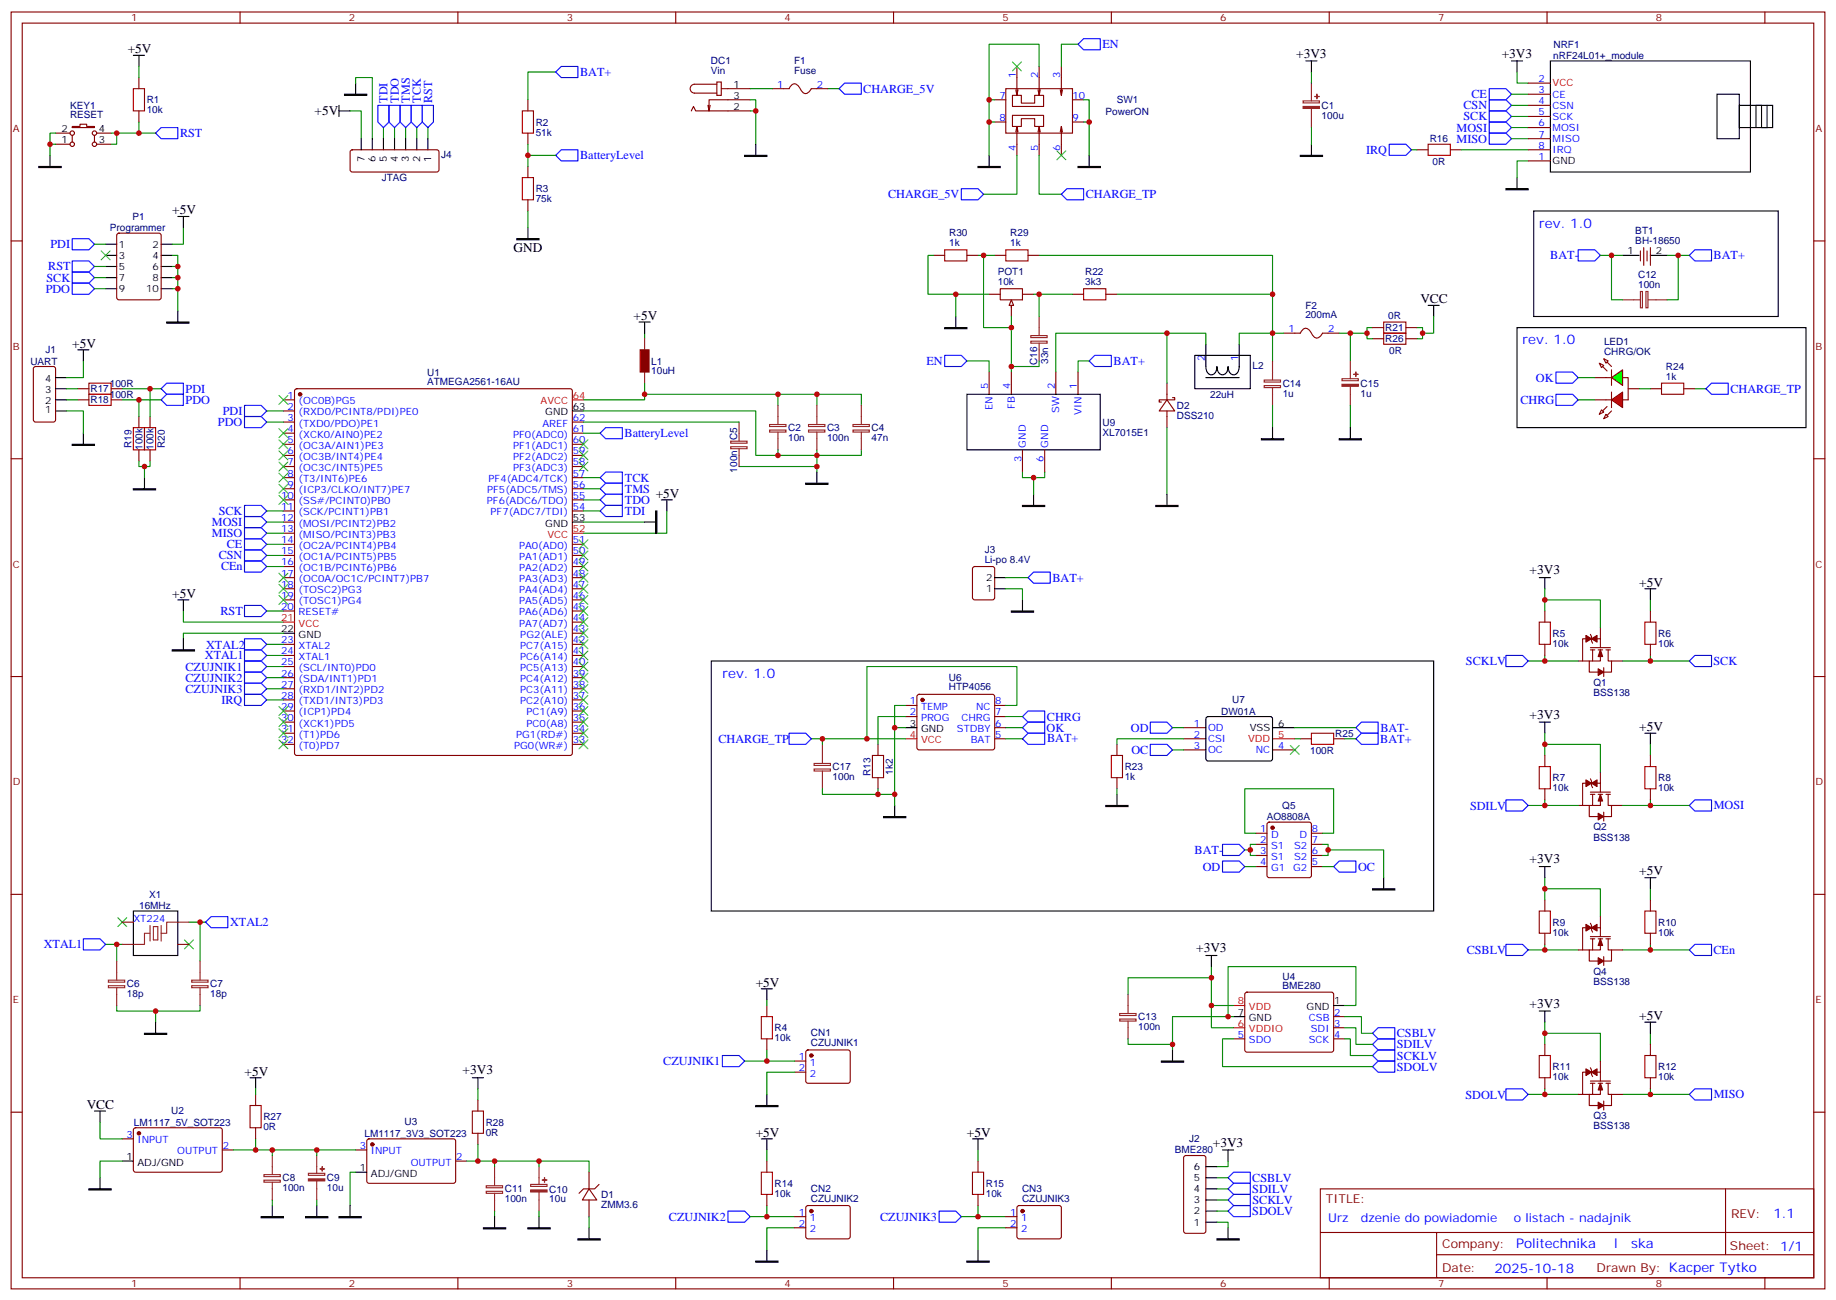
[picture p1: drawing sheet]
<svg xmlns="http://www.w3.org/2000/svg" width="583mm" height="413mm" viewBox="0 0 583 413" stroke-linecap="round" stroke-linejoin="round" font-family="sans-serif">
<defs><g id="words">
<g font-size="4.2">
<text x="40.6" y="16.9">+5V</text>
<text x="411.4" y="18.3">+3V3</text>
<text x="476.7" y="18.3">+3V3</text>
<text x="99.9" y="36.6">+5V</text>
<text x="54.7" y="68">+5V</text>
<text x="163" y="80">GND</text>
<text x="201.1" y="101.5">+5V</text>
<text x="450.8" y="96.2">VCC</text>
<text x="22.9" y="110.3">+5V</text>
<text x="208.1" y="158">+5V</text>
<text x="485.5" y="182.3">+3V3</text>
<text x="54.7" y="189.7">+5V</text>
<text x="520.3" y="186.2">+5V</text>
<text x="485.5" y="228.2">+3V3</text>
<text x="520.3" y="232.1">+5V</text>
<text x="485.5" y="274">+3V3</text>
<text x="520.3" y="277.9">+5V</text>
<text x="379.7" y="302.2">+3V3</text>
<text x="239.9" y="313.2">+5V</text>
<text x="485.5" y="319.9">+3V3</text>
<text x="520.3" y="323.8">+5V</text>
<text x="77.6" y="341.4">+5V</text>
<text x="146.9" y="341.1">+3V3</text>
<text x="27.5" y="352">VCC</text>
<text x="239.9" y="360.8">+5V</text>
<text x="306.9" y="360.8">+5V</text>
<text x="385" y="364">+3V3</text>
</g>
<g font-size="4.2" fill="#00f">
<text x="488.6" y="72.2">rev. 1.0</text>
<text x="483.3" y="109.3">rev. 1.0</text>
<text x="229.3" y="215.1">rev. 1.0</text>
<text x="562.9" y="386.7">1.1</text>
<text x="481.3" y="396.2">Politechnika</text>
<text x="512.4" y="396.2">l</text>
<text x="517.8" y="396.2">ska</text>
<text x="474.4" y="404">2025-10-18</text>
</g>
<g font-size="3.9" fill="#00f">
<text x="349.9" y="15.3">EN</text>
<text x="184.1" y="24.1">BAT+</text>
<text x="274" y="29.4">CHARGE_5V</text>
<text x="123" y="32.6" transform="rotate(-90 123 32.6)">TDI</text>
<text x="126.6" y="32.6" transform="rotate(-90 126.6 32.6)">TDO</text>
<text x="130.1" y="32.6" transform="rotate(-90 130.1 32.6)">TMS</text>
<text x="133.6" y="32.6" transform="rotate(-90 133.6 32.6)">TCK</text>
<text x="137.2" y="32.6" transform="rotate(-90 137.2 32.6)">RST</text>
<text x="464.5" y="34.7">CSN</text>
<text x="467.1" y="31.2">CE</text>
<text x="462.4" y="41.8">MOSI</text>
<text x="464.5" y="38.2">SCK</text>
<text x="57.1" y="43.6">RST</text>
<text x="462.4" y="45.3">MISO</text>
<text x="184.1" y="50.6">BatteryLevel</text>
<text x="433.6" y="48.8">IRQ</text>
<text x="281.9" y="62.9">CHARGE_5V</text>
<text x="344.6" y="62.9">CHARGE_TP</text>
<text x="16" y="78.8">PDI</text>
<text x="492.1" y="82.3">BAT-</text>
<text x="544" y="82.3">BAT+</text>
<text x="14.7" y="89.4">SCK</text>
<text x="15.3" y="85.7">RST</text>
<text x="14.5" y="92.9">PDO</text>
<text x="294.1" y="115.8">EN</text>
<text x="353.5" y="115.8">BAT+</text>
<text x="58.9" y="124.7">PDI</text>
<text x="487.5" y="121.2">OK</text>
<text x="549.3" y="124.6">CHARGE_TP</text>
<text x="58.9" y="128.2">PDO</text>
<text x="70.7" y="131.7">PDI</text>
<text x="482.6" y="128.3">CHRG</text>
<text x="69.2" y="135.2">PDO</text>
<text x="198.3" y="138.8">BatteryLevel</text>
<text x="198.4" y="153">TCK</text>
<text x="198.4" y="156.5">TMS</text>
<text x="198.4" y="160">TDO</text>
<text x="67.2" y="167">MOSI</text>
<text x="69.4" y="163.5">SCK</text>
<text x="198.4" y="163.5">TDI</text>
<text x="67.2" y="170.5">MISO</text>
<text x="69.4" y="177.6">CSN</text>
<text x="72" y="174">CE</text>
<text x="70.2" y="181">CEn</text>
<text x="334" y="184.7">BAT+</text>
<text x="70" y="195.1">RST</text>
<text x="65" y="209.3">XTAL1</text>
<text x="65.4" y="205.9">XTAL2</text>
<text x="58.9" y="212.8">CZUJNIK1</text>
<text x="465.3" y="211.1">SCKLV</text>
<text x="543.9" y="211">SCK</text>
<text x="58.9" y="216.4">CZUJNIK2</text>
<text x="58.9" y="219.9">CZUJNIK3</text>
<text x="70.3" y="223.4">IRQ</text>
<text x="332.2" y="232.3">OK</text>
<text x="332.3" y="228.7">CHRG</text>
<text x="359" y="232.3">OD</text>
<text x="438.1" y="232.3">BAT-</text>
<text x="228" y="235.8">CHARGE_TP</text>
<text x="332.4" y="235.7">BAT+</text>
<text x="359.2" y="239.3">OC</text>
<text x="438.1" y="235.8">BAT+</text>
<text x="466.6" y="257.1">SDILV</text>
<text x="544" y="256.9">MOSI</text>
<text x="379.2" y="271.1">BAT-</text>
<text x="381.8" y="276.3">OD</text>
<text x="431.1" y="276.4">OC</text>
<text x="73" y="294">XTAL2</text>
<text x="13.9" y="301">XTAL1</text>
<text x="465.6" y="302.9">CSBLV</text>
<text x="543.9" y="302.9">CEn</text>
<text x="443.4" y="329.3">CSBLV</text>
<text x="443.4" y="332.8">SDILV</text>
<text x="210.6" y="338.1">CZUJNIK1</text>
<text x="443.4" y="339.8">SDOLV</text>
<text x="443.4" y="336.4">SCKLV</text>
<text x="465.2" y="348.8">SDOLV</text>
<text x="544" y="348.6">MISO</text>
<text x="397.5" y="375.1">CSBLV</text>
<text x="397.5" y="378.7">SDILV</text>
<text x="397.6" y="382.3">SCKLV</text>
<text x="212.3" y="387.5">CZUJNIK2</text>
<text x="279.3" y="387.5">CZUJNIK3</text>
<text x="397.5" y="385.7">SDOLV</text>
<text x="421.6" y="388">Urz</text>
<text x="432" y="388">dzenie do powiadomie</text>
<text x="480.5" y="388">o listach - nadajnik</text>
</g>
<g font-size="3.9" fill="#800">
<text x="420.9" y="382">TITLE:</text>
<text x="549.5" y="386.7">REV:</text>
<text x="457.8" y="396.2">Company:</text>
<text x="549.1" y="396.8">Sheet: 1/1</text>
<text x="457.8" y="403.9">Date:</text>
<text x="506.8" y="403.9">Drawn By: Kacper Tytko</text>
</g>
<g font-size="3.2" fill="#800">
<text x="41.6" y="6.8">1</text>
<text x="110.8" y="6.8">2</text>
<text x="179.9" y="6.8">3</text>
<text x="249.1" y="6.8">4</text>
<text x="318.2" y="6.8">5</text>
<text x="387.3" y="6.8">6</text>
<text x="456.5" y="6.8">7</text>
<text x="525.6" y="6.8">8</text>
<text x="4.1" y="41.9">A</text>
<text x="576.3" y="41.9">A</text>
<text x="4.1" y="111.1">B</text>
<text x="576.3" y="111.1">B</text>
<text x="4.1" y="180.2">C</text>
<text x="576.3" y="180.2">C</text>
<text x="4.1" y="249.3">D</text>
<text x="576.3" y="249.3">D</text>
<text x="4.1" y="318.5">E</text>
<text x="576.3" y="318.5">E</text>
<text x="41.6" y="408.6">1</text>
<text x="110.8" y="408.6">2</text>
<text x="179.9" y="408.6">3</text>
<text x="249.1" y="408.6">4</text>
<text x="318.2" y="408.6">5</text>
<text x="387.3" y="408.6">6</text>
<text x="456.5" y="408.6">7</text>
<text x="525.6" y="408.6">8</text>
</g>
<g font-size="3.2" fill="#000080">
<text x="493.1" y="15.2">NRF1</text>
<text x="225.7" y="23.5">Vin</text>
<text x="225.7" y="20.2">DC1</text>
<text x="252.1" y="23.5">Fuse</text>
<text x="252.1" y="20.4">F1</text>
<text x="493" y="18.7">nRF24L01+_module</text>
<text x="22.2" y="34.6">KEY1</text>
<text x="46.6" y="32.8">R1</text>
<text x="354.5" y="32.9">SW1</text>
<text x="419.5" y="34.6">C1</text>
<text x="22.2" y="37.6">RESET</text>
<text x="46.6" y="36">10k</text>
<text x="170" y="39.9">R2</text>
<text x="350.9" y="36.4">PowerON</text>
<text x="419.5" y="37.7">100u</text>
<text x="170" y="43.1">51k</text>
<text x="453.8" y="45.2">R16</text>
<text x="140.1" y="50.1">J4</text>
<text x="454.7" y="52.2">0R</text>
<text x="121.2" y="57.5">JTAG</text>
<text x="170" y="64.2">75k</text>
<text x="170" y="61">R3</text>
<text x="42.1" y="69.8">P1</text>
<text x="34.9" y="73.4">Programmer</text>
<text x="301.3" y="75">R30</text>
<text x="320.7" y="75">R29</text>
<text x="519.1" y="77.5">BH-18650</text>
<text x="519.1" y="74.4">BT1</text>
<text x="301.3" y="78.2">1k</text>
<text x="320.7" y="78.2">1k</text>
<text x="316.7" y="87.4">POT1</text>
<text x="344.5" y="87.4">R22</text>
<text x="520" y="88.3">C12</text>
<text x="316.7" y="90.6">10k</text>
<text x="344.5" y="90.6">3k3</text>
<text x="520" y="91.5">100n</text>
<text x="414.4" y="101.1">200mA</text>
<text x="414.4" y="98">F2</text>
<text x="440.6" y="101.2">0R</text>
<text x="439.7" y="105.1">R21</text>
<text x="14.5" y="112.2">J1</text>
<text x="439.7" y="108.7">R26</text>
<text x="441" y="112.2">0R</text>
<text x="509.2" y="112.8">CHRG/OK</text>
<text x="509.2" y="109.6">LED1</text>
<text x="9.7" y="115.7">UART</text>
<text x="135.6" y="119.3">U1</text>
<text x="206.7" y="118.9">10uH</text>
<text x="206.7" y="115.8">L1</text>
<text x="329.2" y="115.8" transform="rotate(-90 329.2 115.8)">C16</text>
<text x="332.8" y="115.6" transform="rotate(-90 332.8 115.6)">33n</text>
<text x="397.6" y="117.1">L2</text>
<text x="528.8" y="117.4">R24</text>
<text x="28.7" y="124.5">R17</text>
<text x="34.9" y="122.8">100R</text>
<text x="135.6" y="122.2">ATMEGA2561-16AU</text>
<text x="407.2" y="125.9">1u</text>
<text x="407.2" y="122.8">C14</text>
<text x="431.9" y="125.9">1u</text>
<text x="431.9" y="122.8">C15</text>
<text x="528.8" y="120.6">1k</text>
<text x="28.7" y="128.1">R18</text>
<text x="34.9" y="126.3">100R</text>
<text x="373.6" y="129.8">D2</text>
<text x="384.1" y="126.3">22uH</text>
<text x="250.2" y="136.9">C2</text>
<text x="262.5" y="136.9">C3</text>
<text x="276.6" y="136.9">C4</text>
<text x="350" y="135.2">U9</text>
<text x="373.6" y="133">DSS210</text>
<text x="41.7" y="142.3" transform="rotate(-90 41.7 142.3)">R19</text>
<text x="45.2" y="142.9" transform="rotate(-90 45.2 142.9)">100k</text>
<text x="48.8" y="142.9" transform="rotate(-90 48.8 142.9)">100k</text>
<text x="52.3" y="142.3" transform="rotate(-90 52.3 142.3)">R20</text>
<text x="234" y="139.6" transform="rotate(-90 234 139.6)">C5</text>
<text x="250.2" y="140">10n</text>
<text x="262.5" y="140">100n</text>
<text x="276.6" y="140">47n</text>
<text x="350" y="138.3">XL7015E1</text>
<text x="234" y="150" transform="rotate(-90 234 150)">100n</text>
<text x="312.6" y="178.8">Li-po 8.4V</text>
<text x="312.6" y="175.6">J3</text>
<text x="492.8" y="202.2">R5</text>
<text x="526.3" y="202.2">R6</text>
<text x="492.8" y="205.3">10k</text>
<text x="526.3" y="205.3">10k</text>
<text x="301.2" y="219.1">HTP4056</text>
<text x="301.2" y="216.1">U6</text>
<text x="505.8" y="221">BSS138</text>
<text x="505.8" y="217.7">Q1</text>
<text x="387.6" y="226.9">DW01A</text>
<text x="391.2" y="223.2">U7</text>
<text x="423.8" y="233.9">R25</text>
<text x="415.9" y="239.2">100R</text>
<text x="264.3" y="244.5">C17</text>
<text x="357" y="244.5">R23</text>
<text x="264.3" y="247.7">100n</text>
<text x="276.3" y="246.4" transform="rotate(-90 276.3 246.4)">R13</text>
<text x="283.4" y="246" transform="rotate(-90 283.4 246)">1k2</text>
<text x="357" y="247.7">1k</text>
<text x="492.8" y="251.2">10k</text>
<text x="492.8" y="248">R7</text>
<text x="526.3" y="251.2">10k</text>
<text x="526.3" y="248">R8</text>
<text x="407" y="256.7">Q5</text>
<text x="402.1" y="260.4">AO8808A</text>
<text x="505.8" y="263.6">Q2</text>
<text x="505.8" y="266.8">BSS138</text>
<text x="47.4" y="285">X1</text>
<text x="44.2" y="288.6">16MHz</text>
<text x="492.8" y="293.9">R9</text>
<text x="526.3" y="293.9">R10</text>
<text x="492.8" y="297">10k</text>
<text x="526.3" y="297">10k</text>
<text x="407.1" y="311">U4</text>
<text x="505.8" y="309.5">Q4</text>
<text x="40.3" y="316.5">18p</text>
<text x="40.3" y="313.3">C6</text>
<text x="66.7" y="316.5">18p</text>
<text x="66.7" y="313.3">C7</text>
<text x="407.1" y="313.9">BME280</text>
<text x="505.8" y="312.7">BSS138</text>
<text x="361.3" y="323.8">C13</text>
<text x="245.9" y="327.4">R4</text>
<text x="257.4" y="329">CN1</text>
<text x="361.3" y="327">100n</text>
<text x="245.9" y="330.6">10k</text>
<text x="257.4" y="332.2">CZUJNIK1</text>
<text x="492.8" y="339.7">R11</text>
<text x="526.3" y="339.7">R12</text>
<text x="492.8" y="342.9">10k</text>
<text x="526.3" y="342.9">10k</text>
<text x="54.3" y="353.7">U2</text>
<text x="42.5" y="357.3">LM1117_5V_SOT223</text>
<text x="83.6" y="358.8">0R</text>
<text x="83.6" y="355.6">R27</text>
<text x="128.4" y="357.3">U3</text>
<text x="154.2" y="357.3">R28</text>
<text x="505.8" y="358.5">BSS138</text>
<text x="505.8" y="355.3">Q3</text>
<text x="115.7" y="360.9">LM1117_3V3_SOT223</text>
<text x="154.2" y="360.6">0R</text>
<text x="377.5" y="362.6">J2</text>
<text x="372.9" y="366.2">BME280</text>
<text x="89.7" y="375">C8</text>
<text x="103.8" y="375">C9</text>
<text x="245.9" y="376.8">R14</text>
<text x="312.9" y="376.8">R15</text>
<text x="89.7" y="378.2">100n</text>
<text x="103.8" y="378.2">10u</text>
<text x="160.2" y="381.7">100n</text>
<text x="160.2" y="378.5">C11</text>
<text x="174.3" y="381.7">10u</text>
<text x="174.3" y="378.6">C10</text>
<text x="190.9" y="383.5">ZMM3.6</text>
<text x="190.9" y="380.3">D1</text>
<text x="245.9" y="379.9">10k</text>
<text x="257.4" y="381.5">CZUJNIK2</text>
<text x="257.4" y="378.4">CN2</text>
<text x="312.9" y="379.9">10k</text>
<text x="324.4" y="381.5">CZUJNIK3</text>
<text x="324.4" y="378.4">CN3</text>
</g>
<g font-size="3.2">
<text x="232.8" y="27.8">1</text>
<text x="232.8" y="31.3">3</text>
<text x="232.8" y="34.9">2</text>
<text x="19.5" y="41.9">2</text>
<text x="31.4" y="41.9">4</text>
<text x="19.5" y="45.4">1</text>
<text x="31.4" y="45.4">3</text>
<text x="115.7" y="51.3" transform="rotate(-90 115.7 51.3)">7</text>
<text x="119.2" y="51.3" transform="rotate(-90 119.2 51.3)">6</text>
<text x="122.8" y="51.3" transform="rotate(-90 122.8 51.3)">5</text>
<text x="126.3" y="51.3" transform="rotate(-90 126.3 51.3)">4</text>
<text x="129.8" y="51.3" transform="rotate(-90 129.8 51.3)">3</text>
<text x="133.3" y="51.3" transform="rotate(-90 133.3 51.3)">2</text>
<text x="136.9" y="51.3" transform="rotate(-90 136.9 51.3)">1</text>
<text x="492.8" y="52.1">GND</text>
<text x="37.7" y="78.6">1</text>
<text x="37.7" y="82.1">3</text>
<text x="48.4" y="78.6">2</text>
<text x="48.4" y="82.1">4</text>
<text x="516.6" y="80.7">1</text>
<text x="525.6" y="80.7">2</text>
<text x="37.7" y="85.7">5</text>
<text x="37.7" y="89.2">7</text>
<text x="48.4" y="85.7">6</text>
<text x="48.4" y="89.2">8</text>
<text x="37.7" y="92.7">9</text>
<text x="46.4" y="92.7">10</text>
<text x="14.3" y="124.8">3</text>
<text x="14.3" y="121.3">4</text>
<text x="14.3" y="131.2">1</text>
<text x="14.3" y="128.3">2</text>
<text x="173.1" y="131.9">GND</text>
<text x="181.9" y="130.1">63</text>
<text x="173.1" y="167.1">GND</text>
<text x="181.9" y="165.4">53</text>
<text x="313" y="184.4">2</text>
<text x="313" y="188">1</text>
<text x="89.3" y="200.7">22</text>
<text x="94.8" y="202.4">GND</text>
<text x="288.8" y="230.6">3</text>
<text x="292.3" y="232.4">GND</text>
<text x="396.7" y="232.1">VSS</text>
<text x="405.7" y="230.6">6</text>
<text x="392.9" y="322.4">7</text>
<text x="414.7" y="320.6">GND</text>
<text x="423.5" y="318.8">1</text>
<text x="396.4" y="324.1">GND</text>
<text x="40.1" y="368.2">1</text>
<text x="43.6" y="370">ADJ/GND</text>
<text x="114.2" y="371.8">1</text>
<text x="379" y="371.4">6</text>
<text x="117.7" y="373.5">ADJ/GND</text>
<text x="379" y="374.9">5</text>
<text x="379" y="382">3</text>
<text x="379" y="378.5">4</text>
<text x="379" y="389">1</text>
<text x="379" y="385.5">2</text>
</g>
<g font-size="3.2" fill="#00f">
<text x="246.7" y="27.8">1</text>
<text x="259.3" y="27.8">2</text>
<text x="322.4" y="24.6" transform="rotate(-90 322.4 24.6)">1</text>
<text x="329.5" y="24.6" transform="rotate(-90 329.5 24.6)">2</text>
<text x="336.5" y="24.6" transform="rotate(-90 336.5 24.6)">3</text>
<text x="488.3" y="29.6">3</text>
<text x="488.3" y="26">2</text>
<text x="317.2" y="31.3">7</text>
<text x="340.4" y="31.3">10</text>
<text x="488.3" y="33.1">4</text>
<text x="492.8" y="34.5">CSN</text>
<text x="492.8" y="31">CE</text>
<text x="317.2" y="38.4">8</text>
<text x="340.4" y="38.4">9</text>
<text x="488.3" y="40.1">6</text>
<text x="488.3" y="36.6">5</text>
<text x="492.8" y="41.6">MOSI</text>
<text x="492.8" y="38">SCK</text>
<text x="322.4" y="47.8" transform="rotate(-90 322.4 47.8)">4</text>
<text x="329.5" y="47.8" transform="rotate(-90 329.5 47.8)">5</text>
<text x="336.5" y="47.8" transform="rotate(-90 336.5 47.8)">6</text>
<text x="488.3" y="47.2">8</text>
<text x="488.3" y="43.7">7</text>
<text x="492.8" y="45.1">MISO</text>
<text x="488.3" y="50.7">1</text>
<text x="492.8" y="48.6">IRQ</text>
<text x="409" y="105.4">1</text>
<text x="421.6" y="105.4">2</text>
<text x="382.4" y="114.6" transform="rotate(-90 382.4 114.6)">2</text>
<text x="393" y="114.6" transform="rotate(-90 393 114.6)">1</text>
<text x="313.6" y="123.4" transform="rotate(-90 313.6 123.4)">5</text>
<text x="320.7" y="123.4" transform="rotate(-90 320.7 123.4)">4</text>
<text x="334.8" y="123.4" transform="rotate(-90 334.8 123.4)">2</text>
<text x="341.8" y="123.4" transform="rotate(-90 341.8 123.4)">1</text>
<text x="91.3" y="126.6">1</text>
<text x="91.3" y="130.1">2</text>
<text x="94.8" y="128.3">(OC0B)PG5</text>
<text x="94.8" y="131.9">(RXD0/PCINT8/PDI)PE0</text>
<text x="315" y="130.3" transform="rotate(-90 315 130.3)">EN</text>
<text x="322.1" y="129.9" transform="rotate(-90 322.1 129.9)">FB</text>
<text x="336.2" y="131.2" transform="rotate(-90 336.2 131.2)">SW</text>
<text x="343.3" y="131.7" transform="rotate(-90 343.3 131.7)">VIN</text>
<text x="91.3" y="133.6">3</text>
<text x="91.3" y="137.2">4</text>
<text x="94.8" y="135.4">(TXD0/PDO)PE1</text>
<text x="172.2" y="135.4">AREF</text>
<text x="181.9" y="137.2">61</text>
<text x="181.9" y="133.6">62</text>
<text x="91.3" y="140.7">5</text>
<text x="94.8" y="138.9">(XCK0/AIN0)PE2</text>
<text x="94.8" y="142.5">(OC3A/AIN1)PE3</text>
<text x="162.9" y="142.5">PF1(ADC1)</text>
<text x="162.9" y="138.9">PF0(ADC0)</text>
<text x="181.9" y="140.7">60</text>
<text x="325.6" y="142.1" transform="rotate(-90 325.6 142.1)">GND</text>
<text x="332.7" y="142.1" transform="rotate(-90 332.7 142.1)">GND</text>
<text x="91.3" y="144.2">6</text>
<text x="91.3" y="147.7">7</text>
<text x="94.8" y="146">(OC3B/INT4)PE4</text>
<text x="94.8" y="149.5">(OC3C/INT5)PE5</text>
<text x="162.9" y="149.5">PF3(ADC3)</text>
<text x="162.9" y="146">PF2(ADC2)</text>
<text x="181.9" y="147.7">58</text>
<text x="181.9" y="144.2">59</text>
<text x="324.2" y="146.6" transform="rotate(-90 324.2 146.6)">3</text>
<text x="331.3" y="146.6" transform="rotate(-90 331.3 146.6)">6</text>
<text x="91.3" y="151.3">8</text>
<text x="91.3" y="154.8">9</text>
<text x="94.8" y="153">(T3/INT6)PE6</text>
<text x="155.1" y="153">PF4(ADC4/TCK)</text>
<text x="181.9" y="154.8">56</text>
<text x="181.9" y="151.3">57</text>
<text x="89.3" y="158.3">10</text>
<text x="89.3" y="161.9">11</text>
<text x="94.8" y="156.6">(ICP3/CLKO/INT7)PE7</text>
<text x="94.8" y="160.1">(SS#/PCINT0)PB0</text>
<text x="154.6" y="160.1">PF6(ADC6/TDO)</text>
<text x="154.7" y="156.6">PF5(ADC5/TMS)</text>
<text x="181.9" y="161.9">54</text>
<text x="181.9" y="158.3">55</text>
<text x="89.3" y="165.4">12</text>
<text x="94.8" y="163.6">(SCK/PCINT1)PB1</text>
<text x="94.8" y="167.1">(MOSI/PCINT2)PB2</text>
<text x="155.7" y="163.6">PF7(ADC7/TDI)</text>
<text x="89.3" y="168.9">13</text>
<text x="89.3" y="172.4">14</text>
<text x="94.8" y="170.7">(MISO/PCINT3)PB3</text>
<text x="181.9" y="172.4">51</text>
<text x="89.3" y="176">15</text>
<text x="89.3" y="179.5">16</text>
<text x="94.8" y="174.2">(OC2A/PCINT4)PB4</text>
<text x="94.8" y="177.7">(OC1A/PCINT5)PB5</text>
<text x="164.8" y="177.7">PA1(AD1)</text>
<text x="164.8" y="174.2">PA0(AD0)</text>
<text x="181.9" y="179.5">49</text>
<text x="181.9" y="176">50</text>
<text x="89.3" y="183">17</text>
<text x="94.8" y="181.3">(OC1B/PCINT6)PB6</text>
<text x="94.8" y="184.8">(OC0A/OC1C/PCINT7)PB7</text>
<text x="164.8" y="184.8">PA3(AD3)</text>
<text x="164.8" y="181.3">PA2(AD2)</text>
<text x="181.9" y="183">48</text>
<text x="89.3" y="186.5">18</text>
<text x="89.3" y="190.1">19</text>
<text x="94.8" y="188.3">(TOSC2)PG3</text>
<text x="94.8" y="191.8">(TOSC1)PG4</text>
<text x="164.8" y="191.8">PA5(AD5)</text>
<text x="164.8" y="188.3">PA4(AD4)</text>
<text x="181.9" y="190.1">46</text>
<text x="181.9" y="186.5">47</text>
<text x="89.3" y="193.6">20</text>
<text x="94.8" y="195.4">RESET#</text>
<text x="164.8" y="195.4">PA6(AD6)</text>
<text x="181.9" y="197.1">44</text>
<text x="181.9" y="193.6">45</text>
<text x="164.8" y="198.9">PA7(AD7)</text>
<text x="165.2" y="202.4">PG2(ALE)</text>
<text x="181.9" y="200.7">43</text>
<text x="89.3" y="204.2">23</text>
<text x="89.3" y="207.7">24</text>
<text x="94.8" y="206">XTAL2</text>
<text x="94.8" y="209.5">XTAL1</text>
<text x="165.1" y="209.5">PC6(A14)</text>
<text x="165.1" y="206">PC7(A15)</text>
<text x="181.9" y="207.7">41</text>
<text x="181.9" y="204.2">42</text>
<text x="89.3" y="211.2">25</text>
<text x="89.3" y="214.8">26</text>
<text x="94.8" y="213">(SCL/INT0)PD0</text>
<text x="165.1" y="213">PC5(A13)</text>
<text x="181.9" y="214.8">39</text>
<text x="181.9" y="211.2">40</text>
<text x="89.3" y="218.3">27</text>
<text x="89.3" y="221.8">28</text>
<text x="94.8" y="216.5">(SDA/INT1)PD1</text>
<text x="94.8" y="220.1">(RXD1/INT2)PD2</text>
<text x="165.1" y="220.1">PC3(A11)</text>
<text x="165.1" y="216.5">PC4(A12)</text>
<text x="181.9" y="221.8">37</text>
<text x="181.9" y="218.3">38</text>
<text x="89.3" y="225.4">29</text>
<text x="94.8" y="223.6">(TXD1/INT3)PD3</text>
<text x="94.8" y="227.1">(ICP1)PD4</text>
<text x="165.1" y="223.6">PC2(A10)</text>
<text x="167.2" y="227.1">PC1(A9)</text>
<text x="181.9" y="225.4">36</text>
<text x="288.8" y="223.6">1</text>
<text x="288.8" y="227.1">2</text>
<text x="292.3" y="225.4">TEMP</text>
<text x="309.8" y="225.4">NC</text>
<text x="315.9" y="227.1">7</text>
<text x="315.9" y="223.6">8</text>
<text x="89.3" y="228.9">30</text>
<text x="89.3" y="232.4">31</text>
<text x="94.8" y="230.6">(XCK1)PD5</text>
<text x="167.2" y="230.6">PC0(A8)</text>
<text x="181.9" y="232.4">34</text>
<text x="181.9" y="228.9">35</text>
<text x="292.3" y="228.9">PROG</text>
<text x="303.7" y="232.4">STDBY</text>
<text x="305.2" y="228.9">CHRG</text>
<text x="315.9" y="230.6">6</text>
<text x="379" y="230.6">1</text>
<text x="383.5" y="232.1">OD</text>
<text x="89.3" y="235.9">32</text>
<text x="94.8" y="234.2">(T1)PD6</text>
<text x="94.8" y="237.7">(T0)PD7</text>
<text x="163.2" y="237.7">PG0(WR#)</text>
<text x="163.9" y="234.2">PG1(RD#)</text>
<text x="181.9" y="235.9">33</text>
<text x="308.1" y="235.9">BAT</text>
<text x="315.9" y="234.2">5</text>
<text x="379" y="237.7">3</text>
<text x="379" y="234.2">2</text>
<text x="383.5" y="239.1">OC</text>
<text x="383.5" y="235.6">CSI</text>
<text x="398.6" y="239.1">NC</text>
<text x="405.7" y="237.7">4</text>
<text x="400" y="264.2">1</text>
<text x="400" y="267.7">2</text>
<text x="403.5" y="265.9">D</text>
<text x="403.5" y="269.5">S1</text>
<text x="410.8" y="269.5">S2</text>
<text x="412.5" y="265.9">D</text>
<text x="416.5" y="267.7">7</text>
<text x="416.5" y="264.2">8</text>
<text x="400" y="271.2">3</text>
<text x="400" y="274.7">4</text>
<text x="403.5" y="273">S1</text>
<text x="410.8" y="273">S2</text>
<text x="416.5" y="274.7">5</text>
<text x="416.5" y="271.2">6</text>
<text x="403.5" y="276.5">G1</text>
<text x="410.5" y="276.5">G2</text>
<text x="42.3" y="292.7">XT224</text>
<text x="423.5" y="322.4">2</text>
<text x="392.9" y="329.4">5</text>
<text x="415.5" y="324.1">CSB</text>
<text x="416.1" y="327.7">SDI</text>
<text x="423.5" y="325.9">3</text>
<text x="423.5" y="329.4">4</text>
<text x="396.4" y="331.2">SDO</text>
<text x="415.4" y="331.2">SCK</text>
<text x="253.6" y="336.5">1</text>
<text x="253.6" y="340">2</text>
<text x="257.1" y="338.2">1</text>
<text x="257.1" y="341.8">2</text>
<text x="40.1" y="361.2">3</text>
<text x="43.6" y="362.9">INPUT</text>
<text x="70.7" y="364.7">2</text>
<text x="114.2" y="364.7">3</text>
<text x="56.3" y="366.5">OUTPUT</text>
<text x="117.7" y="366.5">INPUT</text>
<text x="130.4" y="370">OUTPUT</text>
<text x="144.8" y="368.2">2</text>
<text x="253.6" y="385.9">1</text>
<text x="253.6" y="389.4">2</text>
<text x="257.1" y="387.6">1</text>
<text x="320.6" y="385.9">1</text>
<text x="320.6" y="389.4">2</text>
<text x="324.1" y="387.6">1</text>
<text x="257.1" y="391.2">2</text>
<text x="324.1" y="391.2">2</text>
</g>
<g font-size="3.2" fill="#f00">
<text x="492.8" y="27.4">VCC</text>
<text x="171.6" y="128.3">AVCC</text>
<text x="181.9" y="126.6">64</text>
<text x="173.8" y="170.7">VCC</text>
<text x="181.9" y="168.9">52</text>
<text x="89.3" y="197.1">21</text>
<text x="94.8" y="198.9">VCC</text>
<text x="288.8" y="234.2">4</text>
<text x="292.3" y="235.9">VCC</text>
<text x="396.2" y="235.6">VDD</text>
<text x="405.7" y="234.2">5</text>
<text x="392.9" y="318.8">8</text>
<text x="396.4" y="320.6">VDD</text>
<text x="392.9" y="325.9">6</text>
<text x="396.4" y="327.7">VDDIO</text>
</g>
</g></defs>
<g fill="none" stroke="#870000" stroke-width=".35">
<path d="M3.5 3.8h575.8v405.4h-575.8zM7.1 7.3h568.6v398.3h-568.6zM76.2 3.8v3.5M145.3 3.8v3.5M214.5 3.8v3.5M283.6 3.8v3.5M352.8 3.8v3.5M421.9 3.8v3.5M491.1 3.8v3.5M560.2 3.8v3.5M44.1 24.6v3.6M44.1 35.2v3.5"/>
<path d="M167.6 31.7v3.5M219.4 35.2l.7-1.4 .7 1.4h17.3M225.4 33.4l-.3 1.8M227.5 26h1.5v4.3h-1.5zM227.5 26.7h-7a1.41 1.41 0 0 0-1.4 1.5 1.41 1.41 0 0 0 1.4 1.4h7M229 28.2h9.1M238.1 31.7h-13v3.5l-.4-1.8M245.2 28.2h5.3l.6-1a1.66 1.66 0 0 1 1.7-.5 1.66 1.66 0 0 1 1.1 1.3 2.13 2.13 0 0 0 2.3 1.6l1.3-1.4h5.3M315.7 31.7h3.6M315.7 38.7h3.6M319.3 28.2h21.1v14.1h-21.1zM321.4 30.3h2.8v2.4h4.2v-2.4h2.9v3.5h-9.9z"/>
<path d="M321.4 36.6h9.9v3.5h-2.9v-2.4h-4.2v2.4h-2.8zM322.4 28.5l.4 1.8M322.8 21.1v9.2l.3-1.8M329.5 28.5l.3 1.8M329.8 21.1v9.2l.4-1.8M336.5 28.5l.4 1.8M336.9 21.1v9.2l.4-1.8M340.4 31.7h3.6M340.4 38.7h3.6M485.1 37h7M485.1 33.4h7M485.1 29.9h7"/>
<path d="M485.1 26.4h7M17.6 45.8h4.6M17.6 42.3h4.6M22.9 40.1h2.5v-.7h2.1v.7h2.5v.4h-7.1zM22.9 43v2.1M30 43v2.1M30.7 45.8h4.6M30.7 42.3h4.6M111.4 47.8l.4-.2h27.1l.4 .7v5.6l-.2 .5-.5 .2h-26.8l-.5-.2-.2-.5v-5.6zM167.6 42.3v3.5M167.6 52.8v3.6M322.8 40.1l-.4 1.8"/>
<path d="M323.1 41.9l-.3-1.8v9.2M329.8 40.1l-.3 1.8M330.2 41.9l-.4-1.8v9.2M336.9 40.1l-.4 1.8M337.3 41.9l-.4-1.8v9.2M449.8 47.6h3.5M460.4 47.6h3.5M485.1 47.6h7M485.1 44h7M485.1 40.5h7M485.1 51.1h7M3.5 76.5h3.6"/>
<path d="M37.3 74.2l.4-.2h12.7l.7 .4 .1 20.1-.5 .6-13 .1-.6-.5-.1-20zM167.6 63.4v3.6M520.7 79.7v3.1M521.8 78.6v5.6M522.8 79.7v3.1M523.9 78.6v5.6M575.7 76.5h3.6M314 93.4h3.5M321 95.9v4.6M324.6 93.4h3.5M340.4 93.4h3.6M351 93.4h3.5"/>
<path d="M10.8 116.6l.5-.3h5.6l.7 .5v16.5l-.4 .6-5.9 .1-.7-.5v-16.4zM407.5 105.8h5.2l.6-1a1.66 1.66 0 0 1 1.7-.5 1.66 1.66 0 0 1 1.2 1.3 2.13 2.13 0 0 0 2.3 1.6l1.3-1.4h5.3M24.7 126.9h3.5M24.7 123.4h3.5M35.3 126.9h3.5M35.3 123.4h3.5M44.1 132.2v3.5M47.6 132.2v3.5M90 126.9h3.5M90 130.5h3.5M90 134h3.5M90 137.5h3.5"/>
<path d="M93.7 123.6l.5-.2h86.8l.5 .2 .2 .5v115l-.3 .5-.4 .2h-86.8l-.5-.2-.2-.5v-115zM181.7 134h3.5M181.7 137.5h3.5M3.5 145.6h3.6M44.1 142.8v3.5M47.6 142.8v3.5M90 141h3.5M90 144.6h3.5M90 148.1h3.5M90 151.6h3.5M90 155.2h3.5M90 158.7h3.5"/>
<path d="M181.7 141h3.5M181.7 144.6h3.5M181.7 148.1h3.5M181.7 151.6h3.5M181.7 155.2h3.5M181.7 158.7h3.5M575.7 145.6h3.6M90 162.2h3.5M90 165.7h3.5M90 169.3h3.5M90 172.8h3.5M90 176.3h3.5"/>
<path d="M90 179.8h3.5M181.7 162.2h3.5M181.7 172.8h3.5M181.7 176.3h3.5M181.7 179.8h3.5M90 183.4h3.5M90 186.9h3.5M90 190.4h3.5M90 194h3.5M181.7 183.4h3.5M181.7 186.9h3.5M181.7 190.4h3.5"/>
<path d="M181.7 194h3.5M181.7 197.5h3.5M490.4 194v3.5M508 199.2v6.4M523.9 194v3.5M3.5 214.8h3.6M90 204.5h3.5M90 208.1h3.5M90 211.6h3.5M90 215.1h3.5M90 218.7h3.5M181.7 204.5h3.5"/>
<path d="M181.7 208.1h3.5M181.7 211.6h3.5M181.7 215.1h3.5M181.7 218.7h3.5M181.7 201h3.5M490.4 204.5v3.6M500.9 209.8h3.6M504.8 201.4l.4 .7v1.4l.3 .7M504.8 206.3h1.4M504.8 205.6h6.4M505.5 206.3v3.5M507.3 206.3h1.4"/>
<path d="M508 206.3v3.5h-3.5v3.6h3.5M508 202.8h-5.6v7M509.1 211.9v2.9M509.8 206.3h1.4M510.5 206.3v3.5h1v3.6h-2.8M511.5 209.8h3.6M523.9 204.5v3.6M575.7 214.8h3.6M90 222.2h3.5M90 225.7h3.5M90 229.2h3.5M90 232.8h3.5"/>
<path d="M90 236.3h3.5M181.7 222.2h3.5M181.7 225.7h3.5M181.7 229.2h3.5M181.7 232.8h3.5M181.7 236.3h3.5M278.7 236.3v3.5M287.5 223.9h3.5M287.5 227.5h3.5M291.3 220.6l.4-.2h23.3l.5 .2 .2 .5v16.5l-.7 .5-23.5-.1-.5-.7v-16.2zM315.7 223.9h3.6M315.7 227.5h3.6"/>
<path d="M315.7 234.5h3.6M315.7 231h3.6M375.7 234.5h7.1M375.7 231h7.1M375.7 238.1h7.1M403.9 238.1h7.1M490.4 239.8v3.5M523.9 239.8v3.5M278.7 246.9v3.5M490.4 250.4v3.5M500.9 255.7h3.6M504.8 247.2l.4 .7v1.4l.3 .7"/>
<path d="M504.8 252.2h1.4M504.8 251.5h6.4M505.5 252.2v3.5M507.3 252.2h1.4M508 252.2v3.5h-3.5v3.5h3.5M508 248.6h-5.6v7.1M508 245.1v6.4M509.1 257.8v2.8M509.8 252.2h1.4M510.5 252.2v3.5h1v3.5h-2.8M511.5 255.7h3.6M523.9 250.4v3.5"/>
<path d="M398.6 264.5h3.6M398.6 268h3.6M398.6 271.6h3.6M398.6 275.1h3.6M402.4 261.2l.5-.2h12.7l.5 .2 .2 .5v16.2l-.3 .5-.4 .2h-12.7l-.5-.2-.2-.5v-16.2zM416.3 264.5h3.5M416.3 268h3.5M416.3 271.6h3.5M416.3 275.1h3.5M3.5 283.9h3.6M38.8 292.7h3.5M56.4 299.8h3.6"/>
<path d="M490.4 285.7v3.5M490.4 296.3v3.5M504.8 293.1l.4 .7v1.4l.3 .7M504.8 298h1.4M504.8 297.3h6.4M505.5 298v3.6M507.3 298h1.4M508 298v3.6h-3.5v3.5h3.5M508 294.5h-5.6v7.1M508 291v6.3M509.8 298h1.4M510.5 298v3.6h1v3.5h-2.8"/>
<path d="M523.9 285.7v3.5M523.9 296.3v3.5M575.7 283.9h3.6M243.4 319.2v3.5M395.3 315.2l.5-.2h27.1l.4 .7v17.9l-.7 .4-27.1-.1-.4-.6v-17.6zM500.9 301.6h3.6M509.1 303.7v2.8M511.5 301.6h3.6M243.4 329.8v3.5M252.2 336.8h3.6M256 333.5l.5-.2h12.7l.5 .2 .2 .5-.1 9.5-.6 .4-13-.1-.4-.6v-9.2zM391.6 329.8h3.5"/>
<path d="M423.3 322.7h3.6M423.3 326.2h3.6M423.3 329.8h3.6M490.4 331.5v3.6M504.8 338.9l.4 .8v1.4l.3 .7M508 336.8v6.4M523.9 331.5v3.6M3.5 353.1h3.6M42.6 358.2l.4-.2 27.1 .1 .5 .6-.1 13-.7 .4-27-.1-.5-.6v-12.7zM252.2 340.4h3.6M490.4 342.1v3.6M500.9 347.4h3.6"/>
<path d="M504.8 343.9h1.4M504.8 343.2h6.4M505.5 343.9v3.5M507.3 343.9h1.4M508 343.9v3.5h-3.5v3.5h3.5M508 340.4h-5.6v7M509.1 349.5v2.9M509.8 343.9h1.4M510.5 343.9v3.5h1v3.5h-2.8M511.5 347.4h3.6M523.9 342.1v3.6M575.7 353.1h3.6"/>
<path d="M38.8 361.5h3.5M70.6 365.1h3.5M112.9 365.1h3.5M116.7 361.7l.4-.2 27.1 .1 .4 .6v13l-.7 .4h-27.1l-.4-.7v-12.7zM144.6 368.6h3.6M187 377.4l2.4 3.5h-4.5zM187 372.1v5.3M190.1 376l-1.4 1.4h-3.5l-1.4 1.4M243.4 368.6v3.5M243.4 379.2v3.5M310.4 368.6v3.5M310.4 379.2v3.5"/>
<path d="M419.1 377.4h156.6v28.2h-156.6zM547.7 377.4v20.9M187 380.9v5.3M252.2 386.2h3.6M252.2 389.7h3.6M256 382.9l.5-.2h12.7l.5 .2 .2 .5-.1 9.4-.6 .5-13-.1-.4-.6v-9.2zM319.3 386.2h3.5M319.3 389.7h3.5M323 382.9l.5-.2h12.7l.5 .2 .2 .5-.1 9.4-.6 .5-13-.1-.4-.6v-9.2zM419.1 391.2h156.5M456 398.3h119.6M456 391.2v14.2"/>
<path d="M76.2 405.6v3.6M145.3 405.6v3.6M214.5 405.6v3.6M283.6 405.6v3.6M352.8 405.6v3.6M421.9 405.6v3.6M491.1 405.6v3.6M560.2 405.6v3.6"/>
<circle cx="22.9" cy="45.8" r=".71"/>
<circle cx="22.9" cy="42.3" r=".71"/>
<circle cx="30" cy="42.3" r=".71"/>
<circle cx="30" cy="45.8" r=".71"/>
</g>
<g fill="#870000" stroke="#870000" stroke-width=".35">
<path d="M507.3 212.3l1.8 1.1-1.8 1z"/>
<path d="M508 206.3l.7 2.1h-1.4z"/>
<path d="M505.2 202.8l1.7-1.1v2.1z"/>
<path d="M503.4 201.7l1.8 1.1-1.8 1z"/>
<path d="M507.3 258.2l1.8 1-1.8 1.1z"/>
<path d="M508 252.2l.7 2.1h-1.4z"/>
<path d="M505.2 248.6l1.7-1v2.1z"/>
<path d="M503.4 247.6l1.8 1-1.8 1.1z"/>
<path d="M507.3 349.9l1.8 1-1.8 1.1z"/>
<path d="M508 343.9l.7 2.1h-1.4z"/>
<path d="M505.2 340.4l1.7-1.1v2.1z"/>
<path d="M503.4 339.3l1.8 1.1-1.8 1z"/>
<path d="M507.3 304l1.8 1.1-1.8 1z"/>
<path d="M508 298l.7 2.1h-1.4z"/>
<path d="M505.2 294.5l1.7-1.1v2.2z"/>
<path d="M503.4 293.4l1.8 1.1-1.8 1.1z"/>
<circle cx="95.2" cy="125.2" r=".53"/>
<circle cx="118.2" cy="363.3" r=".53"/>
<circle cx="44.1" cy="359.8" r=".53"/>
<circle cx="257.5" cy="335.1" r=".53"/>
<circle cx="257.5" cy="384.5" r=".53"/>
<circle cx="324.6" cy="384.5" r=".53"/>
<circle cx="292.8" cy="222.2" r=".53"/>
<circle cx="403.9" cy="262.7" r=".53"/>
</g>
<path d="M181.7 126.9h3.5M181.7 169.3h3.5M90 197.5h3.5M287.5 234.5h3.5M403.9 234.5h7.1M391.6 319.2h3.5M391.6 326.2h3.5" fill="none" stroke="#f00" stroke-width=".35"/>
<g fill="none" stroke="#000" stroke-width=".35">
<path d="M42.3 17.6h3.6M44.1 17.6v3.5M414.5 19.3h3.5M416.3 19.3v3.6M479.8 19.3h3.5M481.5 19.3v3.6M492.1 19.3h63.5v35.3h-63.5zM107.6 35.2h3.5M107.6 33.4v3.6M112.9 26.4v3.5M545 29.9h7.1v14.1h-7.1zM552.1 33.4h10.6v7.1h-10.6z"/>
<path d="M560.9 33.4v7.1h-1.7v-7.1h-1.8v7.1M15.9 49.3v3.5M114.7 44v3.6M118.2 44v3.6M121.7 44v3.6M125.2 44v3.6M128.8 44v3.6M132.3 44v3.6M135.8 44v3.6M239.9 45.8v3.5M314 49.3v3.5M345.7 49.3v3.5"/>
<path d="M416.3 45.8v3.5M481.5 56.4v3.5M33.5 77.5h3.5M51.2 77.5h3.5M56.4 68.7h3.6M58.2 68.7v3.5M167.6 72.2v3.6M33.5 81.1h3.5M33.5 84.6h3.5M33.5 88.1h3.5M33.5 91.7h3.5M51.2 81.1h3.5"/>
<path d="M51.2 84.6h3.5M51.2 88.1h3.5M51.2 91.7h3.5M56.4 98.7v3.5M453.3 96.9h3.5M455.1 96.9v3.6M515.1 81.1h5.2M523.9 81.1h5.3M17.6 119.9h3.6M24.7 111.1h3.5M26.5 111.1v3.5M202.8 102.2h3.6"/>
<path d="M204.6 102.2v3.6M379.2 112.8h17.7v10.6h-17.7zM382.8 109.3v7a1.99 1.99 0 0 0 2.2 2.6 2.55 2.55 0 0 0 1.3-2.6 1.99 1.99 0 0 0 2.3 2.6 2.55 2.55 0 0 0 1.2-2.6 1.99 1.99 0 0 0 2.3 2.6 2.55 2.55 0 0 0 1.2-2.6v-7M382.8 119.9h10.5M17.6 130.5h3.6M17.6 126.9h3.6M17.6 123.4h3.6M26.5 137.5v3.5M181.7 130.5h3.5M45.9 151.6v3.6M209.9 158.7h3.5M211.7 158.7v3.5"/>
<path d="M259.3 149.9v3.5M181.7 165.7h3.5M204.6 165.7h3.5M56.4 190.4h3.6M58.2 190.4v3.6M488.6 183.4h3.5M490.4 183.4v3.5M522.1 186.9h3.5M523.9 186.9v3.5M58.2 202.8v3.5M90 201h3.5M287.5 231h3.5"/>
<path d="M383 227.7l.5-.2h20l.4 .7v13l-.7 .4-20-.1-.4-.6v-12.7zM403.9 231h7.1M488.6 229.2h3.5M490.4 229.2v3.6M522.1 232.8h3.5M523.9 232.8v3.5M284 255.7v3.5M488.6 275.1h3.5M490.4 275.1v3.5M522.1 278.6h3.5M523.9 278.6v3.6M42.3 289.2h14.1v14.1h-14.1z"/>
<path d="M241.7 313.9h3.5M243.4 313.9v3.5M382.8 303.3h3.5M384.5 303.3v3.5M423.3 319.2h3.6M49.4 324.5v3.5M372.2 333.3v3.5M391.6 322.7h3.5M488.6 321h3.5M490.4 321v3.5M522.1 324.5h3.5M523.9 324.5v3.5"/>
<path d="M30 352.7h3.5M31.7 352.7v3.5M79.4 342.1h3.5M81.1 342.1v3.6M149.9 342.1h3.6M151.7 342.1v3.6M243.4 347.4v3.5M31.7 373.9v3.5M38.8 368.6h3.5M112.9 372.1h3.5M241.7 361.5h3.5M243.4 361.5v3.6"/>
<path d="M308.7 361.5h3.5M310.4 361.5v3.6M86.4 382.7v3.5M100.5 382.7v3.5M111.1 382.7v3.5M157 386.2v3.5M171.1 386.2v3.5M187 389.7v3.6M243.4 396.8v3.5M310.4 396.8v3.5"/>
</g>
<g fill="none" stroke="#a10000" stroke-width=".35">
<path d="M42.3 28.2h3.6v7h-3.6zM165.8 35.2h3.5v7.1h-3.5zM165.8 56.4h3.5v7h-3.5zM453.3 45.8h7.1v3.5h-7.1zM344 91.7h7v3.5h-7zM28.2 121.6h7.1v3.6h-7.1zM28.2 125.2h7.1v3.5h-7.1zM42.3 135.7h3.6v7.1h-3.6zM45.9 135.7h3.5v7.1h-3.5zM488.6 197.5h3.5v7h-3.5zM522.1 197.5h3.5v7h-3.5zM276.9 239.8h3.6v7.1h-3.6z"/>
<path d="M488.6 243.3h3.5v7.1h-3.5zM522.1 243.3h3.5v7.1h-3.5zM488.6 289.2h3.5v7.1h-3.5zM522.1 289.2h3.5v7.1h-3.5zM241.7 322.7h3.5v7.1h-3.5zM488.6 335.1h3.5v7h-3.5zM522.1 335.1h3.5v7h-3.5zM241.7 372.1h3.5v7.1h-3.5zM308.7 372.1h3.5v7.1h-3.5z"/>
</g>
<g fill="none" stroke="#008700" stroke-width=".35">
<path d="M342.2 14h-5.3v7.1M44.1 38.7v3.6h-8.8M44.1 21.1v3.5M111.1 35.2h3.6v8.8M112.9 26.4v-1.8h5.3v19.4M176.4 22.9h-8.8v8.8M238.1 31.7h1.8v3.5h-1.8M238.1 28.2h7.1M239.9 35.2v10.6M262.8 28.2h3.5M314 38.7v10.6M315.7 31.7h-1.7v7h1.7"/>
<path d="M344 31.7h1.7v7h-1.7M345.7 38.7v10.6M416.3 22.9v3.5M479.8 37h5.3M479.8 29.9h5.3M479.8 33.4h5.3M481.5 22.9v3.5h3.6M15.9 45.8v3.5M17.6 42.3h-1.7v3.5h1.7M37 42.3v3.5h-1.7M44.1 42.3h5.3M121.7 40.5v3.5"/>
<path d="M125.2 40.5v3.5M128.8 40.5v3.5M132.3 40.5v3.5M135.8 40.5v3.5M167.6 45.8v7M167.6 49.3h8.8M322.8 49.3v12.4h-10.6M329.8 49.3v12.4h7.1M416.3 40.5v5.3M448 47.6h1.8M463.9 47.6h21.2M479.8 40.5h5.3"/>
<path d="M479.8 44h5.3M485.1 51.1h-3.6v5.3M30 77.5h3.5M58.2 72.2v5.3h-3.5M167.6 67v5.2M30 88.1h3.5M30 84.6h3.5M30 91.7h3.5M54.7 81.1h1.7v10.6h-1.7M54.7 88.1h1.7M54.7 84.6h1.7M56.4 91.7v7"/>
<path d="M508 81.1h7.1M529.2 81.1h7M26.5 114.6v5.3h-5.3M204.6 105.8v1.7M435.7 104h-1.8v1.8h-8.8M21.2 130.5h5.3v7M21.2 123.4h3.5M21.2 126.9h3.5M38.8 123.4h12.4M38.8 126.9h12.4M44.1 126.9v5.3M47.6 123.4v8.8"/>
<path d="M84.7 134h5.3M84.7 130.5h5.3M185.2 130.5h54.7v14.1h7v-1.8M185.2 134h49.4M185.2 137.5h5.3M204.6 125.2h68.8v3.5M204.6 121.6v5.3h-19.4M246.9 125.2v3.5M259.3 125.2v3.5M44.1 146.3v1.8h3.5v-1.8M45.9 148.1v3.5M185.2 158.7h5.3"/>
<path d="M185.2 155.2h5.3M185.2 151.6h5.3M234.6 148.1h24.7M259.3 142.8v7.1M273.4 142.8v1.8h-26.5M84.7 162.2h5.3M84.7 165.7h5.3M84.7 169.3h5.3M84.7 176.3h5.3M84.7 172.8h5.3M84.7 179.8h5.3M185.2 162.2h5.3"/>
<path d="M185.2 165.7h19.4M211.7 162.2v7.1h-26.5M58.2 194v3.5h31.8M84.7 194h5.3M490.4 194v-3.6h17.6v8.8M490.4 186.9v3.5M523.9 190.4v3.6M84.7 204.5h5.3M84.7 208.1h5.3M84.7 211.6h5.3M84.7 218.7h5.3M84.7 215.1h5.3"/>
<path d="M90 201h-31.8v1.8M485.1 209.8h5.3M490.4 208.1v1.7h10.5M523.9 208.1v1.7h-8.8M523.9 209.8h12.3M84.7 222.2h5.3M257.5 234.5h30M284 231v24.7M287.5 223.9h-3.5v7.1h3.5M287.5 227.5h-8.8v8.8M319.3 227.5h5.3M319.3 231h5.3"/>
<path d="M490.4 239.8v-3.5h17.6v8.8M490.4 232.8v3.5M523.9 236.3v3.5M278.7 250.4v1.8h5.3M485.1 255.7h5.3M490.4 253.9v1.8h10.5M523.9 253.9v1.8h-8.8M523.9 255.7h12.3M490.4 278.6v3.6M33.5 299.8h5.3M37 299.8v5.3M60 292.7h5.3"/>
<path d="M63.5 292.7v12.4M490.4 285.7v-3.5h17.6v8.8M490.4 299.8v1.8h10.5M523.9 299.8v1.8h-8.8M523.9 282.2v3.5M37 319.2v1.8h26.5v-1.8M243.4 317.4v1.8M384.5 306.8v12.4h7.1M384.5 319.2v7h7.1M384.5 310.4h-26.4v5.3M426.9 319.2h3.5v-12.4h-40.6v15.9M485.1 301.6h5.3"/>
<path d="M523.9 301.6h12.3M49.4 321v3.5M236.4 336.8h7M243.4 333.3v3.5h8.8M358.1 329.8v1.7h14.1M391.6 322.7h-19.4v10.6M391.6 329.8h-3.5v8.8h47.6M426.9 322.7h5.3v5.3h3.5M426.9 326.2h3.5v5.3h5.3M426.9 329.8h1.7v5.3h7.1M490.4 331.5v-3.5h17.6v8.8M490.4 324.5v3.5"/>
<path d="M523.9 328v3.5M31.7 356.2v5.3h7.1M252.2 340.4h-8.8v7M485.1 347.4h5.3M490.4 345.7v1.7h10.5M523.9 345.7v1.7h-8.8M523.9 347.4h12.3M38.8 368.6h-7.1v5.3M74.1 365.1h38.8M81.1 361.5v3.6M86.4 365.1v1.7M100.5 365.1v1.7"/>
<path d="M112.9 372.1h-1.8v10.6M148.2 368.6h38.8v3.5M157 368.6v1.7M171.1 368.6v1.7M243.4 365.1v3.5M310.4 365.1v3.5M86.4 380.9v1.8M100.5 380.9v1.8M157 384.5v1.7M171.1 384.5v1.7M187 386.2v3.5M238.1 386.2h5.3"/>
<path d="M243.4 382.7v3.5h8.8M252.2 389.7h-8.8v7.1M305.2 386.2h5.2M310.4 382.7v3.5h8.9M319.3 389.7h-8.9v7.1"/>
</g>
<g fill="none" stroke="#00f" stroke-width=".35">
<path d="M342.2 14l1.8-1.7h5.2v3.5h-5.2zM119.9 33.4h3.6v5.3l-1.8 1.8-1.8-1.8zM123.5 33.4h3.5v5.3l-1.8 1.8-1.7-1.8zM127 33.4h3.5v5.3l-1.7 1.8-1.8-1.8zM130.5 33.4h3.6v5.3l-1.8 1.8-1.8-1.8zM134.1 33.4h3.5v5.3l-1.8 1.8-1.7-1.8zM266.3 28.2l1.8-1.8h5.3v3.5h-5.3zM472.7 35.2h5.3l1.8 1.8-1.8 1.7h-5.3zM472.7 38.7h5.3l1.8 1.8-1.8 1.8h-5.3zM472.7 31.7h5.3l1.8 1.7-1.8 1.8h-5.3zM472.7 28.2h5.3l1.8 1.7-1.8 1.8h-5.3zM51.2 40.5h5.2v3.5h-5.2l-1.8-1.7z"/>
<path d="M176.4 49.3l1.8-1.7h5.2v3.5h-5.2zM305.2 59.9h5.2l1.8 1.8-1.8 1.7h-5.2zM441 45.8h5.3l1.7 1.8-1.7 1.7h-5.3zM472.7 42.3h5.3l1.8 1.7-1.8 1.8h-5.3zM22.9 75.8h5.3l1.8 1.7-1.8 1.8h-5.3zM500.9 79.3h5.3l1.8 1.8-1.8 1.7h-5.3zM22.9 82.8h5.3l1.8 1.8-1.8 1.8h-5.3zM22.9 86.4h5.3l1.8 1.7-1.8 1.8h-5.3zM22.9 89.9h5.3l1.8 1.8-1.8 1.7h-5.3zM536.2 81.1l1.8-1.8h5.3v3.5h-5.3zM299.9 112.8h5.3l1.7 1.8-1.7 1.7h-5.3zM345.7 114.6l1.8-1.8h5.3v3.5h-5.3z"/>
<path d="M51.2 123.4l1.7-1.8h5.3v3.6h-5.3zM51.2 126.9l1.7-1.7h5.3v3.5h-5.3zM77.6 128.7h5.3l1.8 1.8-1.8 1.7h-5.3zM77.6 132.2h5.3l1.8 1.8-1.8 1.7h-5.3zM190.5 137.5l1.8-1.8h5.3v3.6h-5.3zM190.5 151.6l1.8-1.7h5.3v3.5h-5.3zM190.5 155.2l1.8-1.8h5.3v3.5h-5.3zM190.5 158.7l1.8-1.8h5.3v3.5h-5.3zM77.6 160.4h5.3l1.8 1.8-1.8 1.8h-5.3zM77.6 164h5.3l1.8 1.7-1.8 1.8h-5.3zM77.6 167.5h5.3l1.8 1.8-1.8 1.7h-5.3zM77.6 171h5.3l1.8 1.8-1.8 1.8h-5.3z"/>
<path d="M77.6 174.6h5.3l1.8 1.7-1.8 1.8h-5.3zM77.6 178.1h5.3l1.8 1.7-1.8 1.8h-5.3zM190.5 162.2l1.8-1.8h5.3v3.6h-5.3zM77.6 192.2h5.3l1.8 1.8-1.8 1.7h-5.3zM77.6 202.8h5.3l1.8 1.7-1.8 1.8h-5.3zM77.6 206.3h5.3l1.8 1.8-1.8 1.7h-5.3zM77.6 209.8h5.3l1.8 1.8-1.8 1.8h-5.3zM77.6 213.4h5.3l1.8 1.7-1.8 1.8h-5.3zM77.6 216.9h5.3l1.8 1.8-1.8 1.7h-5.3zM478 208.1h5.3l1.8 1.7-1.8 1.8h-5.3zM536.2 209.8l1.8-1.7h5.3v3.5h-5.3zM77.6 220.4h5.3l1.8 1.8-1.8 1.7h-5.3z"/>
<path d="M324.6 227.5l1.7-1.8h5.3v3.5h-5.3zM326.3 229.2h5.3v3.6h-5.3l-1.7-1.8zM478 253.9h5.3l1.8 1.8-1.8 1.8h-5.3zM536.2 255.7l1.8-1.8h5.3v3.6h-5.3zM26.5 298h5.2l1.8 1.8-1.8 1.8h-5.2zM67 291h5.3v3.5h-5.3l-1.7-1.8zM478 299.8h5.3l1.8 1.8-1.8 1.7h-5.3zM536.2 301.6l1.8-1.8h5.3v3.5h-5.3zM229.3 335.1h5.3l1.8 1.7-1.8 1.8h-5.3zM435.7 328l1.7-1.8h5.3v3.6h-5.3zM435.7 338.6l1.7-1.8h5.3v3.6h-5.3zM435.7 335.1l1.7-1.8h5.3v3.5h-5.3z"/>
<path d="M437.4 329.8h5.3v3.5h-5.3l-1.7-1.8zM478 345.7h5.3l1.8 1.7-1.8 1.8h-5.3zM536.2 347.4l1.8-1.7h5.3v3.5h-5.3zM231.1 384.5h5.3l1.7 1.7-1.7 1.8h-5.3zM298.1 384.5h5.3l1.8 1.7-1.8 1.8h-5.3z"/>
</g>
<g fill="#000" stroke="#000" stroke-width=".35">
<path d="M109.4 29.9h7v.4h-7zM12.3 52.8h7.1v.4h-7.1zM236.4 49.3h7v.4h-7zM310.4 52.8h7.1v.4h-7.1zM342.2 52.8h7v.4h-7zM412.7 49.3h7.1v.4h-7.1zM478 59.9h7.1v.4h-7.1zM164 75.8h7.1v.3h-7.1zM52.9 102.2h7.1v.4h-7.1zM22.9 141h7.1v.4h-7.1zM42.3 155.2h7.1v.3h-7.1zM255.8 153.4h7v.3h-7z"/>
<path d="M208.1 162.2h.4v7.1h-.4zM54.7 206.3h7v.4h-7zM280.5 259.2h7v.4h-7zM45.9 328h7v.4h-7zM368.7 336.8h7v.4h-7zM239.9 350.9h7v.4h-7zM28.2 377.4h7.1v.4h-7.1zM82.9 386.2h7.1v.4h-7.1zM97 386.2h7.1v.4h-7.1zM107.6 386.2h7.1v.4h-7.1zM153.5 389.7h7v.4h-7zM167.6 389.7h7v.4h-7z"/>
<path d="M183.4 393.3h7.1v.3h-7.1zM239.9 400.3h7v.4h-7zM306.9 400.3h7.1v.4h-7.1z"/>
</g>
<g fill="none" stroke="#8c2424" stroke-width=".35">
<path d="M413.6 32h5.2v.7h-5.2zM416.3 26.4v5.6M416.3 34.5v6M204.6 107.5v3.6M204.6 118.1v3.5M234.6 134v6M244.3 134.8h5.2v.6h-5.2zM244.3 136.5h5.2v.7h-5.2zM246.9 128.7v6M246.9 137.2v5.6M256.6 134.8h5.2v.6h-5.2zM256.6 136.5h5.2v.7h-5.2z"/>
<path d="M259.3 128.7v6M259.3 137.2v5.6M270.8 134.8h5.1v.6h-5.1zM270.8 136.5h5.1v.7h-5.1zM273.4 128.7v6M273.4 137.2v5.6M232 140.1h5.1v.6h-5.1zM232 141.8h5.1v.7h-5.1zM234.6 142.5v5.6M47.6 296.3h-1.7v3.5h-7.1M47.6 293.8v4.9M48.7 294.1h1.4v4.3h-1.4z"/>
<path d="M51.2 293.8v4.9M60 292.7h-7.1v3.6h-1.7M34.4 311.2h5.2v.6h-5.2zM34.4 312.9h5.2v.6h-5.2zM37 305.1v6M37 313.5v5.7M60.9 311.2h5.1v.6h-5.1zM60.9 312.9h5.1v.6h-5.1zM63.5 305.1v6M63.5 313.5v5.7M358.1 315.7v6M355.4 321.7h5.2v.7h-5.2z"/>
<path d="M355.4 323.5h5.2v.6h-5.2zM358.1 324.1v5.7M83.8 372.9h5.2v.6h-5.2zM83.8 374.7h5.2v.6h-5.2zM86.4 366.8v6M86.4 375.3v5.6M97.9 372.5h5.2v.6h-5.2zM100.5 366.8v5.7M100.5 374.9v6M154.3 376.4h5.2v.6h-5.2zM154.3 378.2h5.2v.6h-5.2zM157 370.3v6"/>
<path d="M157 378.8v5.7M168.5 376h5.1v.6h-5.1zM171.1 370.3v5.7M171.1 378.5v6"/>
</g>
<path d="M203.2 111.1h2.8v7h-2.8z" fill="#a10000" stroke="#a10000" stroke-width=".35"/>
<g fill="#8c2424" stroke="#8c2424" stroke-width=".35">
<path d="M97.9 374.2h5.2v.7h-5.2z"/>
<path d="M101.6 371.1h1.4z"/>
<path d="M102.3 370.3v1.5z"/>
<path d="M413.6 33.8h5.2v.6h-5.2z"/>
<path d="M417.3 30.6l1.4 .1z"/>
<path d="M418 29.9v1.4z"/>
<path d="M168.5 377.8h5.1v.6h-5.1z"/>
<path d="M172.2 374.6h1.4z"/>
<path d="M172.8 373.9l.1 1.4z"/>
</g>
<g fill="none" stroke="#3c3" stroke-width=".35">
<path d="M321.4 19.7l2.8 2.8M324.2 19.7l-2.8 2.8M335.5 47.9l2.8 2.8M338.3 47.9l-2.8 2.8M32.1 79.7l2.8 2.8M34.9 79.7l-2.8 2.8M88.5 125.5l2.9 2.8M88.5 136.1l2.9 2.8M88.5 139.6l2.9 2.9M91.4 125.5l-2.9 2.8M91.4 136.1l-2.9 2.8M91.4 139.6l-2.9 2.9"/>
<path d="M183.8 139.6l2.8 2.9M186.6 139.6l-2.8 2.9M88.5 143.2l2.9 2.8M88.5 146.7l2.9 2.8M88.5 150.2l2.9 2.8M88.5 153.7l2.9 2.9M88.5 157.3l2.9 2.8M91.4 143.2l-2.9 2.8M91.4 146.7l-2.9 2.8M91.4 150.2l-2.9 2.8M91.4 153.7l-2.9 2.9M91.4 157.3l-2.9 2.8"/>
<path d="M183.8 143.2l2.8 2.8M183.8 146.7l2.8 2.8M186.6 143.2l-2.8 2.8M186.6 146.7l-2.8 2.8M183.8 178.4l2.8 2.9M183.8 174.9l2.8 2.8M183.8 171.4l2.8 2.8M186.6 178.4l-2.8 2.9M186.6 174.9l-2.8 2.8M186.6 171.4l-2.8 2.8M88.5 185.5l2.9 2.8M88.5 189l2.9 2.8"/>
<path d="M88.5 182l2.9 2.8M91.4 185.5l-2.9 2.8M91.4 189l-2.9 2.8M91.4 182l-2.9 2.8M183.8 199.6l2.8 2.8M183.8 196.1l2.8 2.8M183.8 192.5l2.8 2.9M183.8 189l2.8 2.8M183.8 185.5l2.8 2.8M183.8 182l2.8 2.8M186.6 199.6l-2.8 2.8M186.6 196.1l-2.8 2.8"/>
<path d="M186.6 192.5l-2.8 2.9M186.6 189l-2.8 2.8M186.6 185.5l-2.8 2.8M186.6 182l-2.8 2.8M183.8 217.2l2.8 2.9M183.8 213.7l2.8 2.8M183.8 210.2l2.8 2.8M183.8 206.7l2.8 2.8M183.8 203.1l2.8 2.9M186.6 217.2l-2.8 2.9M186.6 213.7l-2.8 2.8M186.6 210.2l-2.8 2.8"/>
<path d="M186.6 206.7l-2.8 2.8M186.6 203.1l-2.8 2.9M88.5 224.3l2.9 2.8M88.5 227.8l2.9 2.8M88.5 231.4l2.9 2.8M88.5 234.9l2.9 2.8M91.4 234.9l-2.9 2.8M91.4 224.3l-2.9 2.8M91.4 227.8l-2.9 2.8M91.4 231.4l-2.9 2.8M183.8 234.9l2.8 2.8M183.8 231.4l2.8 2.8"/>
<path d="M183.8 227.8l2.8 2.8M183.8 224.3l2.8 2.8M183.8 220.8l2.8 2.8M186.6 234.9l-2.8 2.8M186.6 231.4l-2.8 2.8M186.6 227.8l-2.8 2.8M186.6 224.3l-2.8 2.8M186.6 220.8l-2.8 2.8M409.6 236.6l2.8 2.9M412.4 236.6l-2.8 2.9M37.4 291.3l2.8 2.8M40.2 291.3l-2.8 2.8"/>
<path d="M58.6 298.4l2.8 2.8M61.4 298.4l-2.8 2.8"/>
</g>
<path d="M321 95.2l.7 1.7h-1.4z" fill="#f0f0f0" stroke="#870000" stroke-width=".35"/>
<path d="M317.5 91.7h7.1v3.5h-7.1zM508.4 130.1l.7 .7-1.5 .7zM509.8 131.5l.7 .7-1.4 .7zM509.8 126.9h1.7M511.5 124.5v4.9M515.1 126.9h1.7M354.5 236.3v3.5M354.5 246.9v3.5" fill="none" stroke="#870000" stroke-width=".35"/>
<path d="M338.7 59.9h5.3v3.5h-5.3l-1.8-1.7zM365.1 236.3h5.3l1.8 1.8-1.8 1.7h-5.3zM365.1 229.2h5.3l1.8 1.8-1.8 1.8h-5.3zM430.4 231l1.8-1.8h5.2v3.6h-5.2zM432.2 232.8h5.2v3.5h-5.2l-1.8-1.8zM388.1 273.3h5.2l1.8 1.8-1.8 1.8h-5.2zM425.1 273.3h5.3v3.6h-5.3l-1.8-1.8z" fill="none" stroke="#00f" stroke-width=".35"/>
<path d="M511.5 81.1v14.1h3.6M532.7 81.1v14.1h-3.5M372.2 231h3.5M372.2 238.1h3.5M375.7 234.5h-21.2v1.8M411 231h19.4M354.5 250.4v1.8M395.1 275.1h3.5M419.8 275.1h3.5" fill="none" stroke="#008700" stroke-width=".35"/>
<path d="M352.8 239.8h3.5v7.1h-3.5z" fill="none" stroke="#a10000" stroke-width=".35"/>
<path d="M351 255.7h7.1v.3h-7.1z" fill="#000" stroke="#000" stroke-width=".35"/>
<path d="M354.5 252.2v3.5" fill="none" stroke="#000" stroke-width=".35"/>
<path d="M515.1 95.2h5.6M520.7 92.5h.6v5.2h-.6zM522.5 92.5h.6v5.2h-.6zM523.2 95.2h6" fill="none" stroke="#8c2424" stroke-width=".35"/>
<g fill="#870000" stroke="#870000" stroke-width=".35">
<path d="M510.1 129l-1.4 1.5z"/>
<path d="M511.5 130.5l-1.4 1.4z"/>
</g>
<path d="M511.5 126.9l3.6-2.4v4.9z" fill="#f00" stroke="#870000" stroke-width=".35"/>
<path d="M506.2 119.9h3.6M506.2 126.9h3.6M516.8 123.4h3.5" fill="none" stroke="#870000" stroke-width=".35"/>
<path d="M511.5 119.9l3.6-2.5v4.9z" fill="#0f0" stroke="#870000" stroke-width=".35"/>
<g fill="none" stroke="#870000" stroke-width=".35">
<path d="M296.3 81.1h3.6M306.9 81.1h3.5M315.7 81.1h3.6M326.3 81.1h3.5M314 118.1v7.1M321 118.1v7.1M335.1 118.1v7.1M342.2 118.1v7.1M435.7 104h3.5M435.7 107.5h3.5M446.3 104h3.5M446.3 107.5h3.5"/>
<path d="M507.6 115.3l1.5 .7-.7 .7zM509.1 113.9l1.4 .7-.7 .7zM509.8 119.9h1.7M511.5 117.4v4.9M515.1 119.9h1.7v7M370.4 126.9l2.5 3.6h-5zM370.4 121.6v5.3M370.4 130.5v5.2M372.2 126.2h.7v.7h-5v.7h.8M523.9 123.4h3.5M534.5 123.4h3.5M324.6 142.8v7.1"/>
<path d="M331.6 142.8v7.1M308.9 180.1l.5-.3h5.6l.7 .5v9.4l-.4 .7h-5.9l-.7-.4v-9.4zM412.7 234.5h3.6M423.3 234.5h3.6M81.1 347.4v3.5M81.1 358v3.5M151.7 349.2v3.5M151.7 359.8v3.5M375.9 367l.5-.2h5.7l.6 .4 .1 23.6-.5 .7h-5.9l-.6-.4-.1-23.6z"/>
</g>
<g fill="#870000" stroke="#870000" stroke-width=".35">
<path d="M510.1 114.9l1.4 1.4z"/>
<path d="M508.7 116.3l1.4 1.5z"/>
</g>
<path d="M178.2 21.1h5.2v3.5h-5.2l-1.8-1.7zM493.9 118.1h5.3l1.7 1.8-1.7 1.7h-5.3zM493.9 125.2h5.3l1.7 1.7-1.7 1.8h-5.3zM541.5 123.4l1.8-1.8h5.3v3.6h-5.3zM326.3 183.4l1.8-1.8h5.3v3.5h-5.3zM250.5 232.8h5.3l1.7 1.7-1.7 1.8h-5.3zM324.6 234.5l1.7-1.7h5.3v3.5h-5.3zM388.1 268h5.2l1.8 1.8-1.8 1.8h-5.2zM389.8 373.9l1.8-1.8h5.3v3.5h-5.3zM389.8 377.4l1.8-1.8h5.3v3.6h-5.3zM389.8 384.5l1.8-1.8h5.3v3.5h-5.3zM389.8 380.9l1.8-1.7h5.3v3.5h-5.3z" fill="none" stroke="#00f" stroke-width=".35"/>
<g fill="none" stroke="#008700" stroke-width=".35">
<path d="M329.8 21.1v-7.1h-15.8v17.7M296.3 81.1h-1.7v12.3h8.8M310.4 81.1h5.3M312.2 81.1v22.9h8.8M314 93.4h-10.6v7.1M328.1 93.4h12.3M329.8 81.1h74.1v12.3M329.8 93.4v7.1M354.5 93.4h49.4v21.2M306.9 114.6h7.1v3.5M321 100.5v17.6M329.8 114.6v1.7h-8.8"/>
<path d="M345.7 114.6h-3.5v3.5M370.4 105.8v15.8M382.8 109.3v-3.5h-47.7v12.3M407.5 105.8h-14.2v3.5M428.6 105.8v8.8M433.9 105.8v1.7h1.8M449.8 104h1.8v3.5h-1.8M455.1 100.5v5.3h-3.5M500.9 119.9h5.3M370.4 135.7v21.2M403.9 128.7v7M428.6 128.7v7"/>
<path d="M500.9 126.9h5.3M520.3 123.4h3.6M538 123.4h3.5M324.6 149.9v1.7h7v-1.7M328.1 151.6v5.3M319.3 186.9h5.3v3.5M319.3 183.4h7M261.1 234.5v1.8M319.3 223.9h3.5v-12.3h-47.6v22.9M319.3 234.5h5.3M411 234.5h1.7M426.9 234.5h3.5"/>
<path d="M261.1 250.4v1.8h17.6M395.1 269.8h1.8M398.6 264.5h-3.5v-14.1h28.2v14.1h-3.5M398.6 268h-1.7v3.6h1.7M419.8 268h1.8v3.6h-1.8M421.6 269.8h17.6v8.8M81.1 345.7v1.7M151.7 345.7v3.5M151.7 363.3v5.3M386.3 377.4h3.5M386.3 373.9h3.5M389.8 368.6v1.7h-3.5"/>
<path d="M386.3 388h3.5v1.7M386.3 384.5h3.5M386.3 380.9h3.5"/>
</g>
<path d="M299.9 79.3h7v3.5h-7zM319.3 79.3h7v3.5h-7zM439.2 102.2h7.1v3.6h-7.1zM439.2 105.8h7.1v3.5h-7.1zM527.4 121.6h7.1v3.6h-7.1zM416.3 232.8h7v3.5h-7zM79.4 350.9h3.5v7.1h-3.5zM149.9 352.7h3.6v7.1h-3.6z" fill="none" stroke="#a10000" stroke-width=".35"/>
<path d="M299.9 104h7v.4h-7zM400.4 139.3h7.1v.3h-7.1zM425.1 139.3h7.1v.3h-7.1zM324.6 160.4h7v.4h-7zM366.9 160.4h7v.4h-7zM321 194h7.1v.3h-7.1zM435.7 282.2h7v.3h-7zM386.3 393.3h7v.3h-7z" fill="#000" stroke="#000" stroke-width=".35"/>
<g fill="none" stroke="#000" stroke-width=".35">
<path d="M486.8 67h77.6v33.5h-77.6zM303.4 100.5v3.5M481.5 104h91.8v31.7h-91.8zM306.9 125.2h42.3v17.6h-42.3zM403.9 135.7v3.6M428.6 135.7v3.6M328.1 156.9v3.5M370.4 156.9v3.5M315.7 186.9h3.6M315.7 183.4h3.6M324.6 190.4v3.6M225.8 209.8h229.3v79.4h-229.3z"/>
<path d="M439.2 278.6v3.6M382.8 377.4h3.5M382.8 373.9h3.5M382.8 370.3h3.5M388.1 365.1h3.5M389.8 365.1v3.5M382.8 388h3.5M382.8 384.5h3.5M382.8 380.9h3.5M389.8 389.7v3.6"/>
</g>
<g fill="none" stroke="#8c2424" stroke-width=".35">
<path d="M327.2 106.5h5.2v.7h-5.2zM327.2 108.3h5.2v.6h-5.2zM329.8 100.5v6M329.8 108.9v5.7M403.9 114.6v6M428.6 114.6v5.6M401.3 120.7h5.2v.6h-5.2zM401.3 122.4h5.2v.6h-5.2zM403.9 123v5.7M426 120.2h5.2v.7h-5.2zM428.6 122.7v6M261.1 236.3v6"/>
<path d="M258.4 242.4h5.2v.6h-5.2zM258.4 244.1h5.2v.7h-5.2zM261.1 244.8v5.6"/>
</g>
<g fill="#8c2424" stroke="#8c2424" stroke-width=".35">
<path d="M426 122h5.2v.6h-5.2z"/>
<path d="M429.7 118.8l1.4 .1z"/>
<path d="M430.4 118.1v1.4z"/>
</g>
<g fill="#c00">
<circle cx="37" cy="42.3" r=".88"/>
<circle cx="15.9" cy="45.8" r=".88"/>
<circle cx="44.1" cy="42.3" r=".88"/>
<circle cx="246.9" cy="144.6" r=".88"/>
<circle cx="246.9" cy="125.2" r=".88"/>
<circle cx="259.3" cy="125.2" r=".88"/>
<circle cx="204.6" cy="125.2" r=".88"/>
<circle cx="86.4" cy="365.1" r=".88"/>
<circle cx="100.5" cy="365.1" r=".88"/>
<circle cx="81.1" cy="365.1" r=".88"/>
<circle cx="56.4" cy="88.1" r=".88"/>
<circle cx="56.4" cy="84.6" r=".88"/>
<circle cx="56.4" cy="91.7" r=".88"/>
<circle cx="49.4" cy="321" r=".88"/>
<circle cx="37" cy="299.8" r=".88"/>
<circle cx="63.5" cy="292.7" r=".88"/>
<circle cx="243.4" cy="336.8" r=".88"/>
<circle cx="157" cy="368.6" r=".88"/>
<circle cx="384.5" cy="319.2" r=".88"/>
<circle cx="384.5" cy="310.4" r=".88"/>
<circle cx="372.2" cy="331.5" r=".88"/>
<circle cx="490.4" cy="190.4" r=".88"/>
<circle cx="490.4" cy="236.3" r=".88"/>
<circle cx="523.9" cy="255.7" r=".88"/>
<circle cx="490.4" cy="255.7" r=".88"/>
<circle cx="490.4" cy="209.8" r=".88"/>
<circle cx="523.9" cy="209.8" r=".88"/>
<circle cx="171.1" cy="368.6" r=".88"/>
<circle cx="523.9" cy="347.4" r=".88"/>
<circle cx="490.4" cy="347.4" r=".88"/>
<circle cx="490.4" cy="328" r=".88"/>
<circle cx="523.9" cy="301.6" r=".88"/>
<circle cx="490.4" cy="301.6" r=".88"/>
<circle cx="490.4" cy="282.2" r=".88"/>
<circle cx="389.8" cy="322.7" r=".88"/>
<circle cx="167.6" cy="49.3" r=".88"/>
<circle cx="239.9" cy="35.2" r=".88"/>
<circle cx="314" cy="38.7" r=".88"/>
<circle cx="345.7" cy="38.7" r=".88"/>
<circle cx="259.3" cy="144.6" r=".88"/>
<circle cx="259.3" cy="148.1" r=".88"/>
<circle cx="243.4" cy="386.2" r=".88"/>
<circle cx="310.4" cy="386.2" r=".88"/>
<circle cx="44.1" cy="126.9" r=".88"/>
<circle cx="47.6" cy="123.4" r=".88"/>
<circle cx="45.9" cy="148.1" r=".88"/>
<circle cx="511.5" cy="81.1" r=".88"/>
<circle cx="532.7" cy="81.1" r=".88"/>
<circle cx="284" cy="231" r=".88"/>
<circle cx="396.9" cy="269.8" r=".88"/>
<circle cx="421.6" cy="269.8" r=".88"/>
<circle cx="328.1" cy="151.6" r=".88"/>
<circle cx="370.4" cy="105.8" r=".88"/>
<circle cx="314" cy="31.7" r=".88"/>
<circle cx="403.9" cy="105.8" r=".88"/>
<circle cx="428.6" cy="105.8" r=".88"/>
<circle cx="321" cy="116.3" r=".88"/>
<circle cx="329.8" cy="93.4" r=".88"/>
<circle cx="284" cy="252.2" r=".88"/>
<circle cx="275.2" cy="234.5" r=".88"/>
<circle cx="261.1" cy="234.5" r=".88"/>
<circle cx="278.7" cy="252.2" r=".88"/>
<circle cx="433.9" cy="105.8" r=".88"/>
<circle cx="451.6" cy="105.8" r=".88"/>
<circle cx="151.7" cy="368.6" r=".88"/>
<circle cx="303.4" cy="93.4" r=".88"/>
<circle cx="403.9" cy="93.4" r=".88"/>
<circle cx="321" cy="104" r=".88"/>
<circle cx="312.2" cy="81.1" r=".88"/>
</g>
<use href="#words"/>
</svg>
